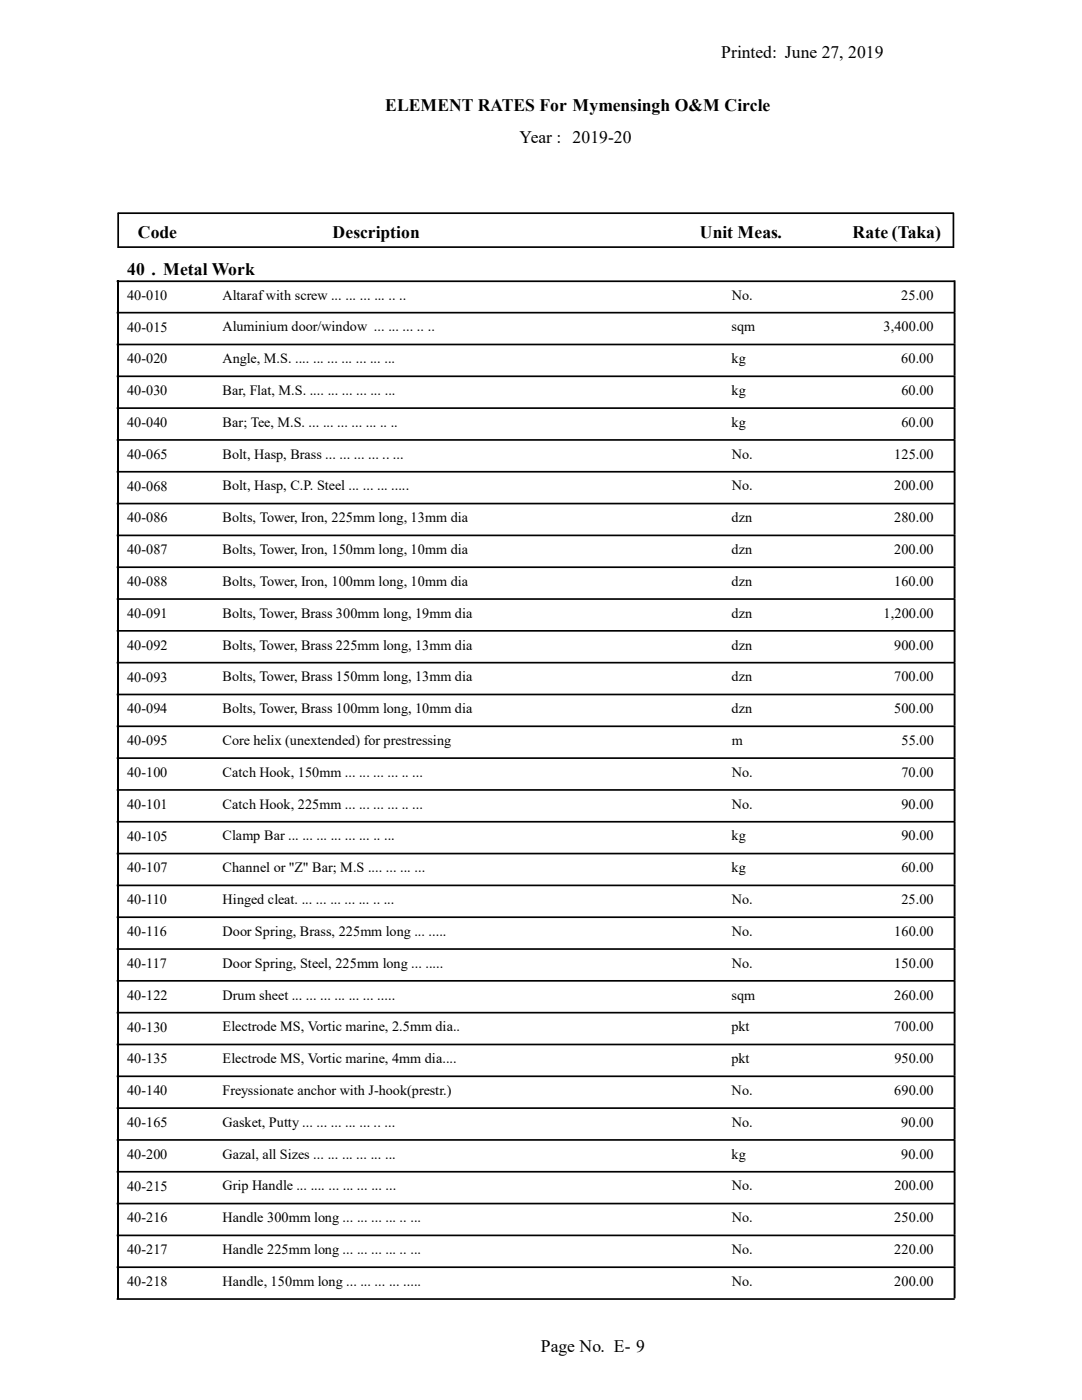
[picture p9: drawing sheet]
<svg xmlns="http://www.w3.org/2000/svg" width="216mm" height="279mm" viewBox="0 0 216 279" stroke-linecap="round" stroke-linejoin="round" font-family="sans-serif">
<defs><g id="words">
<g font-size="3.5">
<text x="143.9" y="11.6">Printed: June 27, 2019</text>
<text x="76.9" y="22.2">ELEMENT RATES For Mymensingh O&amp;M Circle</text>
<text x="103.7" y="28.5">Year : 2019-20</text>
<text x="27.5" y="47.6">Code</text>
<text x="66.4" y="47.6">Description</text>
<text x="139.7" y="47.6">Unit Meas.</text>
<text x="170.1" y="47.6">Rate (Taka)</text>
<text x="25.4" y="54.8">40 . Metal Work</text>
<text x="107.9" y="269.8">Page No. E- 9</text>
</g>
<g font-size="2.8">
<text x="25.4" y="59.8">40-010</text>
<text x="44.4" y="59.8">Altaraf with screw ... ... ... ... .. ..</text>
<text x="146" y="59.8">No.</text>
<text x="179.8" y="59.8">25.00</text>
<text x="25.4" y="66.2">40-015</text>
<text x="44.4" y="66.1">Aluminium door/window ... ... ... .. ..</text>
<text x="146" y="66.1">sqm</text>
<text x="176.3" y="66.1">3,400.00</text>
<text x="25.4" y="72.5">40-020</text>
<text x="44.4" y="72.5">Angle, M.S. .... ... ... ... ... ... ...</text>
<text x="146" y="72.5">kg</text>
<text x="179.8" y="72.5">60.00</text>
<text x="25.4" y="78.9">40-030</text>
<text x="44.4" y="78.8">Bar, Flat, M.S. .... ... ... ... ... ...</text>
<text x="146" y="78.8">kg</text>
<text x="179.9" y="78.8">60.00</text>
<text x="25.4" y="85.2">40-040</text>
<text x="44.4" y="85.2">Bar; Tee, M.S. ... ... ... ... ... .. ..</text>
<text x="146" y="85.2">kg</text>
<text x="179.9" y="85.2">60.00</text>
<text x="25.4" y="91.6">40-065</text>
<text x="44.4" y="91.5">Bolt, Hasp, Brass ... ... ... ... .. ...</text>
<text x="146" y="91.5">No.</text>
<text x="178.4" y="91.5">125.00</text>
<text x="25.4" y="97.9">40-068</text>
<text x="44.4" y="97.9">Bolt, Hasp, C.P. Steel ... ... ... .....</text>
<text x="146" y="97.9">No.</text>
<text x="178.4" y="97.9">200.00</text>
<text x="25.4" y="104.3">40-086</text>
<text x="44.4" y="104.2">Bolts, Tower, Iron, 225mm long, 13mm dia</text>
<text x="146" y="104.2">dzn</text>
<text x="178.5" y="104.2">280.00</text>
<text x="25.4" y="110.6">40-087</text>
<text x="44.4" y="110.6">Bolts, Tower, Iron, 150mm long, 10mm dia</text>
<text x="146" y="110.6">dzn</text>
<text x="178.5" y="110.6">200.00</text>
<text x="25.4" y="117">40-088</text>
<text x="44.4" y="116.9">Bolts, Tower, Iron, 100mm long, 10mm dia</text>
<text x="146" y="116.9">dzn</text>
<text x="178.5" y="116.9">160.00</text>
<text x="25.4" y="123.3">40-091</text>
<text x="44.4" y="123.3">Bolts, Tower, Brass 300mm long, 19mm dia</text>
<text x="146" y="123.3">dzn</text>
<text x="176.3" y="123.3">1,200.00</text>
<text x="25.4" y="129.7">40-092</text>
<text x="44.4" y="129.6">Bolts, Tower, Brass 225mm long, 13mm dia</text>
<text x="146" y="129.6">dzn</text>
<text x="178.4" y="129.6">900.00</text>
<text x="25.4" y="136">40-093</text>
<text x="44.4" y="136">Bolts, Tower, Brass 150mm long, 13mm dia</text>
<text x="146" y="136">dzn</text>
<text x="178.4" y="136">700.00</text>
<text x="25.4" y="142.4">40-094</text>
<text x="44.4" y="142.3">Bolts, Tower, Brass 100mm long, 10mm dia</text>
<text x="146" y="142.3">dzn</text>
<text x="178.4" y="142.3">500.00</text>
<text x="25.4" y="148.7">40-095</text>
<text x="44.4" y="148.7">Core helix (unextended) for prestressing</text>
<text x="146" y="148.7">m</text>
<text x="179.9" y="148.7">55.00</text>
<text x="25.4" y="155.1">40-100</text>
<text x="44.4" y="155">Catch Hook, 150mm ... ... ... ... .. ...</text>
<text x="146" y="155">No.</text>
<text x="179.9" y="155">70.00</text>
<text x="25.4" y="161.4">40-101</text>
<text x="44.4" y="161.4">Catch Hook, 225mm ... ... ... ... .. ...</text>
<text x="146" y="161.4">No.</text>
<text x="179.9" y="161.4">90.00</text>
<text x="25.4" y="167.8">40-105</text>
<text x="44.4" y="167.7">Clamp Bar ... ... ... ... ... ... .. ...</text>
<text x="146" y="167.7">kg</text>
<text x="179.9" y="167.7">90.00</text>
<text x="25.4" y="174.1">40-107</text>
<text x="44.4" y="174.1">Channel or &quot;Z&quot; Bar; M.S .... ... ... ...</text>
<text x="146" y="174.1">kg</text>
<text x="179.9" y="174.1">60.00</text>
<text x="25.4" y="180.5">40-110</text>
<text x="44.4" y="180.4">Hinged cleat. ... ... ... ... ... .. ...</text>
<text x="146" y="180.4">No.</text>
<text x="179.9" y="180.4">25.00</text>
<text x="25.4" y="186.8">40-116</text>
<text x="44.4" y="186.8">Door Spring, Brass, 225mm long ... .....</text>
<text x="146" y="186.8">No.</text>
<text x="178.4" y="186.8">160.00</text>
<text x="25.4" y="193.2">40-117</text>
<text x="44.4" y="193.1">Door Spring, Steel, 225mm long ... .....</text>
<text x="146" y="193.1">No.</text>
<text x="178.4" y="193.1">150.00</text>
<text x="25.4" y="199.5">40-122</text>
<text x="44.4" y="199.5">Drum sheet ... ... ... ... ... ... .....</text>
<text x="146" y="199.5">sqm</text>
<text x="178.4" y="199.5">260.00</text>
<text x="25.4" y="205.9">40-130</text>
<text x="44.4" y="205.8">Electrode MS, Vortic marine, 2.5mm dia..</text>
<text x="146" y="205.8">pkt</text>
<text x="178.4" y="205.8">700.00</text>
<text x="25.4" y="212.2">40-135</text>
<text x="44.4" y="212.2">Electrode MS, Vortic marine, 4mm dia....</text>
<text x="146" y="212.2">pkt</text>
<text x="178.5" y="212.2">950.00</text>
<text x="25.4" y="218.6">40-140</text>
<text x="44.4" y="218.5">Freyssionate anchor with J-hook(prestr.)</text>
<text x="146" y="218.5">No.</text>
<text x="178.4" y="218.5">690.00</text>
<text x="25.4" y="224.9">40-165</text>
<text x="44.4" y="224.9">Gasket, Putty ... ... ... ... ... .. ...</text>
<text x="146" y="224.9">No.</text>
<text x="179.8" y="224.9">90.00</text>
<text x="25.4" y="231.3">40-200</text>
<text x="44.4" y="231.2">Gazal, all Sizes ... ... ... ... ... ...</text>
<text x="146" y="231.2">kg</text>
<text x="179.8" y="231.2">90.00</text>
<text x="25.4" y="237.6">40-215</text>
<text x="44.4" y="237.6">Grip Handle ... .... ... ... ... ... ...</text>
<text x="146" y="237.6">No.</text>
<text x="178.5" y="237.6">200.00</text>
<text x="25.4" y="244">40-216</text>
<text x="44.4" y="243.9">Handle 300mm long ... ... ... ... .. ...</text>
<text x="146" y="243.9">No.</text>
<text x="178.4" y="243.9">250.00</text>
<text x="25.4" y="250.3">40-217</text>
<text x="44.4" y="250.3">Handle 225mm long ... ... ... ... .. ...</text>
<text x="146" y="250.3">No.</text>
<text x="178.4" y="250.3">220.00</text>
<text x="25.4" y="256.7">40-218</text>
<text x="44.4" y="256.6">Handle, 150mm long ... ... ... ... .....</text>
<text x="146" y="256.6">No.</text>
<text x="178.4" y="256.6">200.00</text>
</g>
</g></defs>
<path d="M23.5 42.5h166.8M23.5 49.3h166.8M23.6 42.5v7M190.2 42.5v7" fill="none" stroke="#000" stroke-width=".34"/>
<g fill="#000">
<path d="M23.3 56h167.2v.3h-167.2zM23.3 62.2h167.2v.4h-167.2zM23.3 68.6h167.2v.3h-167.2zM23.3 74.9h167.2v.4h-167.2zM23.3 81.3h167.2v.3h-167.2zM23.3 87.6h167.2v.4h-167.2zM23.3 94h167.2v.3h-167.2zM23.3 100.3h167.2v.4h-167.2zM23.3 106.7h167.2v.3h-167.2zM23.3 113h167.2v.4h-167.2zM23.3 119.4h167.2v.3h-167.2zM23.3 125.7h167.2v.4h-167.2zM23.3 132.1h167.2v.3h-167.2zM23.3 138.4h167.2v.4h-167.2zM23.3 144.8h167.2v.3h-167.2zM23.3 151.1h167.2v.4h-167.2zM23.3 157.5h167.2v.3h-167.2zM23.3 163.8h167.2v.4h-167.2zM23.3 170.2h167.2v.3h-167.2zM23.3 176.5h167.2v.4h-167.2zM23.3 182.9h167.2v.3h-167.2zM23.3 189.2h167.2v.4h-167.2zM23.3 195.6h167.2v.3h-167.2zM23.3 201.9h167.2v.4h-167.2zM23.3 208.3h167.2v.3h-167.2zM23.3 214.6h167.2v.4h-167.2zM23.3 221h167.2v.3h-167.2zM23.3 227.3h167.2v.4h-167.2zM23.3 233.7h167.2v.3h-167.2zM23.3 240h167.2v.4h-167.2zM23.3 246.4h167.2v.3h-167.2zM23.3 252.7h167.2v.4h-167.2zM23.3 259.1h167.2v.3h-167.2z" fill-rule="evenodd"/>
<path d="M190.3 56h.4v6.3h-.4zM190.3 62.3h.4v6.3h-.4zM190.3 68.7h.4v6.3h-.4zM190.3 75h.4v6.3h-.4zM190.3 81.4h.4v6.3h-.4zM190.3 87.7h.4v6.3h-.4zM190.3 94.1h.4v6.3h-.4zM190.3 100.4h.4v6.3h-.4zM190.3 106.8h.4v6.3h-.4zM190.3 113.1h.4v6.3h-.4zM190.3 119.5h.4v6.3h-.4zM190.3 125.8h.4v6.3h-.4zM190.3 132.2h.4v6.3h-.4zM190.3 138.5h.4v6.3h-.4zM190.3 144.9h.4v6.3h-.4zM190.3 151.2h.4v6.3h-.4zM190.3 157.6h.4v6.3h-.4zM190.3 163.9h.4v6.3h-.4zM190.3 170.3h.4v6.3h-.4zM190.3 176.6h.4v6.3h-.4zM190.3 183h.4v6.3h-.4zM190.3 189.3h.4v6.3h-.4zM190.3 195.7h.4v6.3h-.4zM190.3 202h.4v6.3h-.4zM190.3 208.4h.4v6.3h-.4zM190.3 214.7h.4v6.3h-.4zM190.3 221.1h.4v6.3h-.4zM190.3 227.4h.4v6.3h-.4zM190.3 233.8h.4v6.3h-.4zM190.3 240.1h.4v6.3h-.4zM190.3 246.5h.4v6.3h-.4zM190.3 252.8h.4v6.3h-.4z" fill-rule="evenodd"/>
</g>
<path d="M23.5 56v203.2" fill="none" stroke="#000" stroke-width=".38"/>
<use href="#words"/>
</svg>
